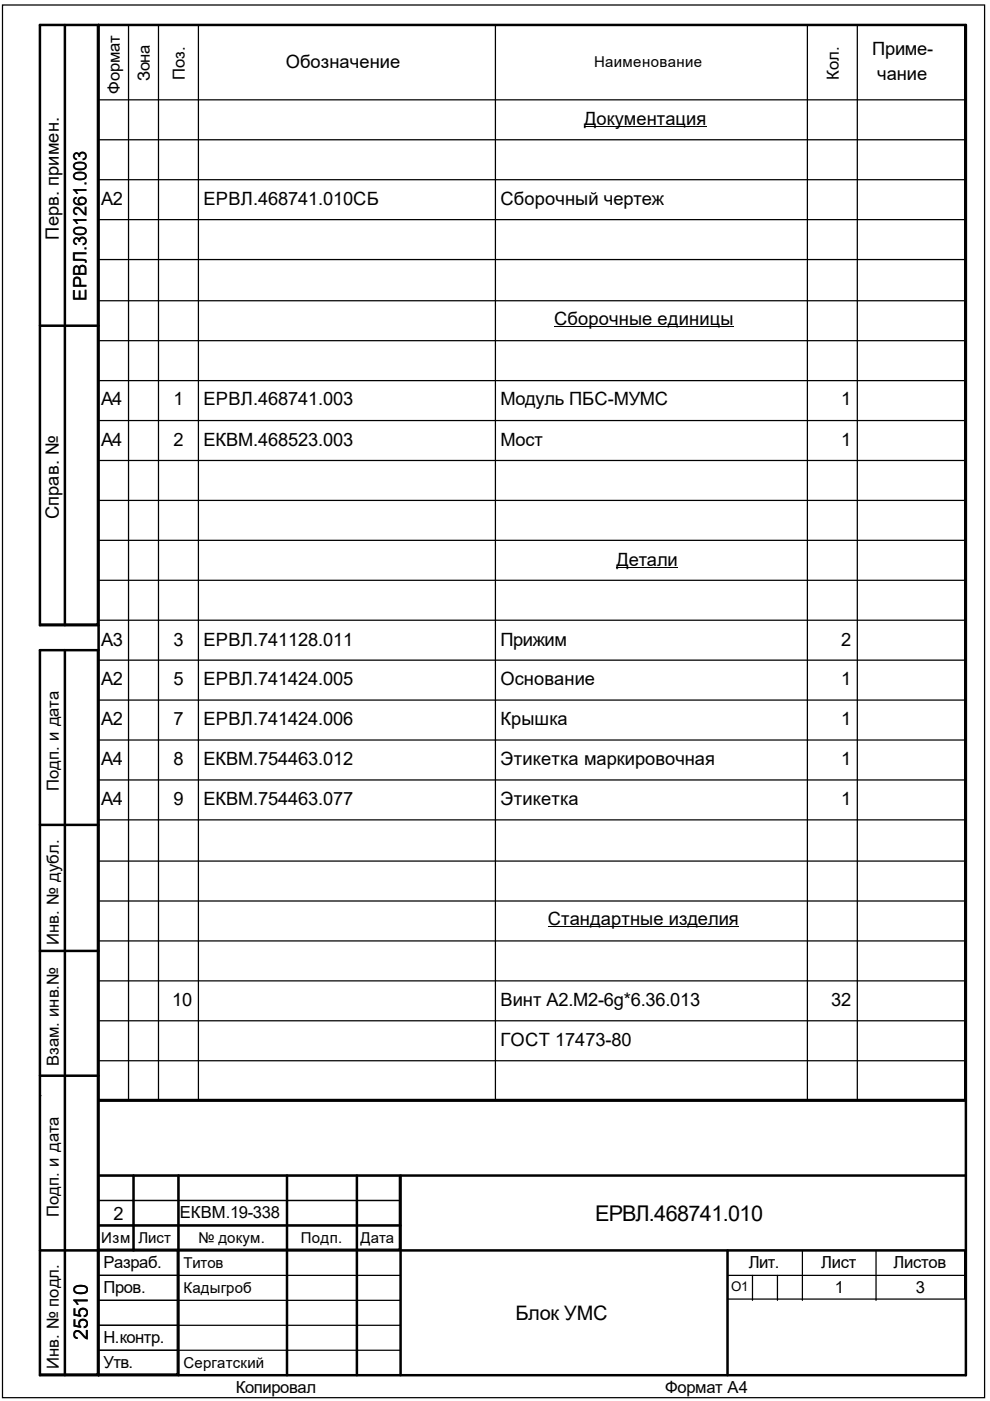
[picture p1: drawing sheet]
<svg xmlns="http://www.w3.org/2000/svg" width="210mm" height="297mm" viewBox="0 0 210 297" stroke-linecap="round" stroke-linejoin="round" font-family="sans-serif">
<defs><g id="words">
<text font-size="4.6" x="126.2" y="258.9">ЕРВЛ.468741.010</text>
<g font-size="4.2">
<text x="109.3" y="279.8">Блок УМС</text>
<text x="18.6" y="284.2" transform="rotate(-90 18.6 284.2)">25510</text>
</g>
<g font-size="3.9">
<text x="184.9" y="11.7">Приме-</text>
<text x="60.6" y="14.4">Обозначение</text>
<text x="186" y="17">чание</text>
<text x="123.8" y="26.5">Документация</text>
<text x="21.4" y="43.5">A2</text>
<text x="43.1" y="43.5">ЕРВЛ.468741.010СБ</text>
<text x="106.1" y="43.5">Сборочный чертеж</text>
<text x="12.5" y="50.8" transform="rotate(-90 12.5 50.8)">Перв. примен.</text>
<text x="18.3" y="63.8" transform="rotate(-90 18.3 63.8)">ЕРВЛ.301261.003</text>
<text x="117.5" y="68.9">Сборочные единицы</text>
<text x="21.4" y="85.8">А4</text>
<text x="36.8" y="85.8">1</text>
<text x="43.1" y="85.8">ЕРВЛ.468741.003</text>
<text x="106.1" y="85.8">Модуль ПБС-МУМС</text>
<text x="178.3" y="85.8">1</text>
<text x="21.4" y="94.5">А4</text>
<text x="36.8" y="94.5">2</text>
<text x="43.1" y="94.5">ЕКВМ.468523.003</text>
<text x="106.1" y="94.5">Мост</text>
<text x="178.3" y="94.5">1</text>
<text x="12.5" y="110.1" transform="rotate(-90 12.5 110.1)">Справ. №</text>
<text x="130.7" y="119.9">Детали</text>
<text x="21.4" y="136.9">A3</text>
<text x="36.8" y="136.9">3</text>
<text x="43.1" y="136.9">ЕРВЛ.741128.011</text>
<text x="106.1" y="136.9">Прижим</text>
<text x="178.3" y="136.9">2</text>
<text x="21.4" y="145.3">A2</text>
<text x="36.8" y="145.3">5</text>
<text x="43.1" y="145.3">ЕРВЛ.741424.005</text>
<text x="106.1" y="145.3">Основание</text>
<text x="178.3" y="145.3">1</text>
<text x="21.4" y="153.8">A2</text>
<text x="36.8" y="153.8">7</text>
<text x="43.1" y="153.8">ЕРВЛ.741424.006</text>
<text x="106.1" y="153.8">Крышка</text>
<text x="178.3" y="153.8">1</text>
<text x="21.4" y="162.3">A4</text>
<text x="36.8" y="162.3">8</text>
<text x="43.1" y="162.3">ЕКВМ.754463.012</text>
<text x="106.1" y="162.3">Этикетка маркировочная</text>
<text x="178.3" y="162.3">1</text>
<text x="21.4" y="170.7">A4</text>
<text x="36.8" y="170.7">9</text>
<text x="43.1" y="170.7">ЕКВМ.754463.077</text>
<text x="106.1" y="170.7">Этикетка</text>
<text x="178.3" y="170.7">1</text>
<text x="116.2" y="196.1">Стандартные изделия</text>
<text x="36.5" y="213.3">10</text>
<text x="106.1" y="213.3">Винт A2.M2-6g*6.36.013</text>
<text x="176.2" y="213.3">32</text>
<text x="106.1" y="221.8">ГОСТ 17473-80</text>
<text x="24.1" y="258.6">2</text>
</g>
<g font-size="3.5">
<text x="31.8" y="17.2" transform="rotate(-90 31.8 17.2)">Зона</text>
<text x="39.2" y="16.9" transform="rotate(-90 39.2 16.9)">Поз.</text>
<text x="177.8" y="16.9" transform="rotate(-90 177.8 16.9)">Кол.</text>
<text x="25.4" y="19.8" transform="rotate(-90 25.4 19.8)">Формат</text>
<text x="12.5" y="167.7" transform="rotate(-90 12.5 167.7)">Подп. и дата</text>
<text x="12.5" y="200.3" transform="rotate(-90 12.5 200.3)">Инв. № дубл.</text>
<text x="12.5" y="226" transform="rotate(-90 12.5 226)">Взам. инв.№</text>
<text x="12.5" y="258" transform="rotate(-90 12.5 258)">Подп. и дата</text>
<text x="38.1" y="258.3">ЕКВМ.19-338</text>
<text x="22" y="268.8">Разраб.</text>
<text x="158.7" y="268.8">Лит.</text>
<text x="174.1" y="268.8">Лист</text>
<text x="189.4" y="268.8">Листов</text>
<text x="22" y="274.1">Пров.</text>
<text x="177" y="274.1">1</text>
<text x="194.2" y="274.1">3</text>
<text x="22" y="284.7">Н.контр.</text>
<text x="12.5" y="290.2" transform="rotate(-90 12.5 290.2)">Инв. № подл.</text>
<text x="22" y="290">Утв.</text>
<text x="50" y="295.3">Копировал</text>
<text x="141" y="295.3">Формат А4</text>
</g>
<g font-size="3.2">
<text x="125.9" y="14.3">Наименование</text>
<text x="21.4" y="263.5">Изм</text>
<text x="29.4" y="263.5">Лист</text>
<text x="42.1" y="263.5">№ докум.</text>
<text x="63.8" y="263.5">Подп.</text>
<text x="76.5" y="263.5">Дата</text>
<text x="38.9" y="268.8">Титов</text>
<text x="38.9" y="274.1">Кадыгроб</text>
<text x="38.9" y="289.9">Сергатский</text>
</g>
<text font-size="2.8" x="155" y="273.8">О1</text>
</g></defs>
<g fill="none" stroke="#000" stroke-width=".26">
<path d="M.5 1.1h208.3v295.2h-208.3zM8.5 5.3h12.1v127h-12.1zM13.8 5.3v127.3M20.9 5.3h183.6v227.8h-183.6zM27.3 5.3v228.1M33.6 5.3v228.1M42.1 5.3v228.1M105 5.3v228.1M171.2 5.3v228.1M181.8 5.3v228.1M20.9 21.2h183.9M20.9 29.6h183.9"/>
<path d="M20.9 38.1h183.9M20.9 46.6h183.9M20.9 55h183.9M8.5 69.1h12.4M20.9 63.8h183.9M20.9 72.2h183.9M20.9 80.7h183.9M20.9 89.2h183.9M20.9 97.6h183.9M20.9 106.1h183.9M20.9 114.6h183.9M8.5 137.8h12.1v153.5h-12.1z"/>
<path d="M13.8 137.8v153.8M20.9 123h183.9M20.9 131.5h183.9M20.9 140h183.9M20.9 148.4h183.9M20.9 156.9h183.9M8.5 174.9h12.4M20.9 165.4h183.9M20.9 173.8h183.9M20.9 182.6h183.9M20.9 191h183.9M20.9 199.5h183.9"/>
<path d="M8.5 201.6h12.4M20.9 208h183.9M20.9 216.4h183.9M8.5 232.3h.1M8.5 228.1h12.4M20.9 224.9h183.9M20.9 249.2h63.8v15.6h-63.8zM20.9 254.5h64M20.9 259.8h64M28.3 249.2v15.9M37.8 249.2v15.9M60.9 249.2v15.9"/>
<path d="M75.7 249.2v15.9M8.5 265.1h12.4M20.9 265.1h16.7v26.2h-16.7zM20.9 275.7h64M20.9 270.4h64M154.3 265.1h50.2v10.3h-50.2zM154.3 270.4h50.5M159.5 270.4v5.3M164.8 270.4v5.3M170.1 265.1v10.6M185.7 265.1v10.6M20.9 286.3h64"/>
<path d="M20.9 281h64"/>
</g>
<g fill="none" stroke="#000" stroke-width=".53">
<path d="M13.8 5.3v127.3M20.9 5.3v286.3M8.5 69.1h12.4M13.8 137.8v153.8M20.9 132.6h-12.4v-127.3h196.3v286.3h-196.3v-153.8h12.4M8.5 174.9h12.4M8.5 201.6h12.4M8.5 228.1h12.4M20.9 233.4h183.9M20.9 249.2h183.9M20.9 259.8h64M28.3 249.2v15.9"/>
<path d="M37.8 249.2v42.4M60.9 249.2v42.4M75.7 249.2v42.4M84.9 249.2v42.4M8.5 265.1h196.3M154.3 265.1v26.5"/>
</g>
<path d="M123.8 26.8h26M117.5 69.2h38.1M130.7 120.2h13M116.2 196.4h40.4" fill="none" stroke="#000" stroke-width=".21"/>
<use href="#words"/>
</svg>
